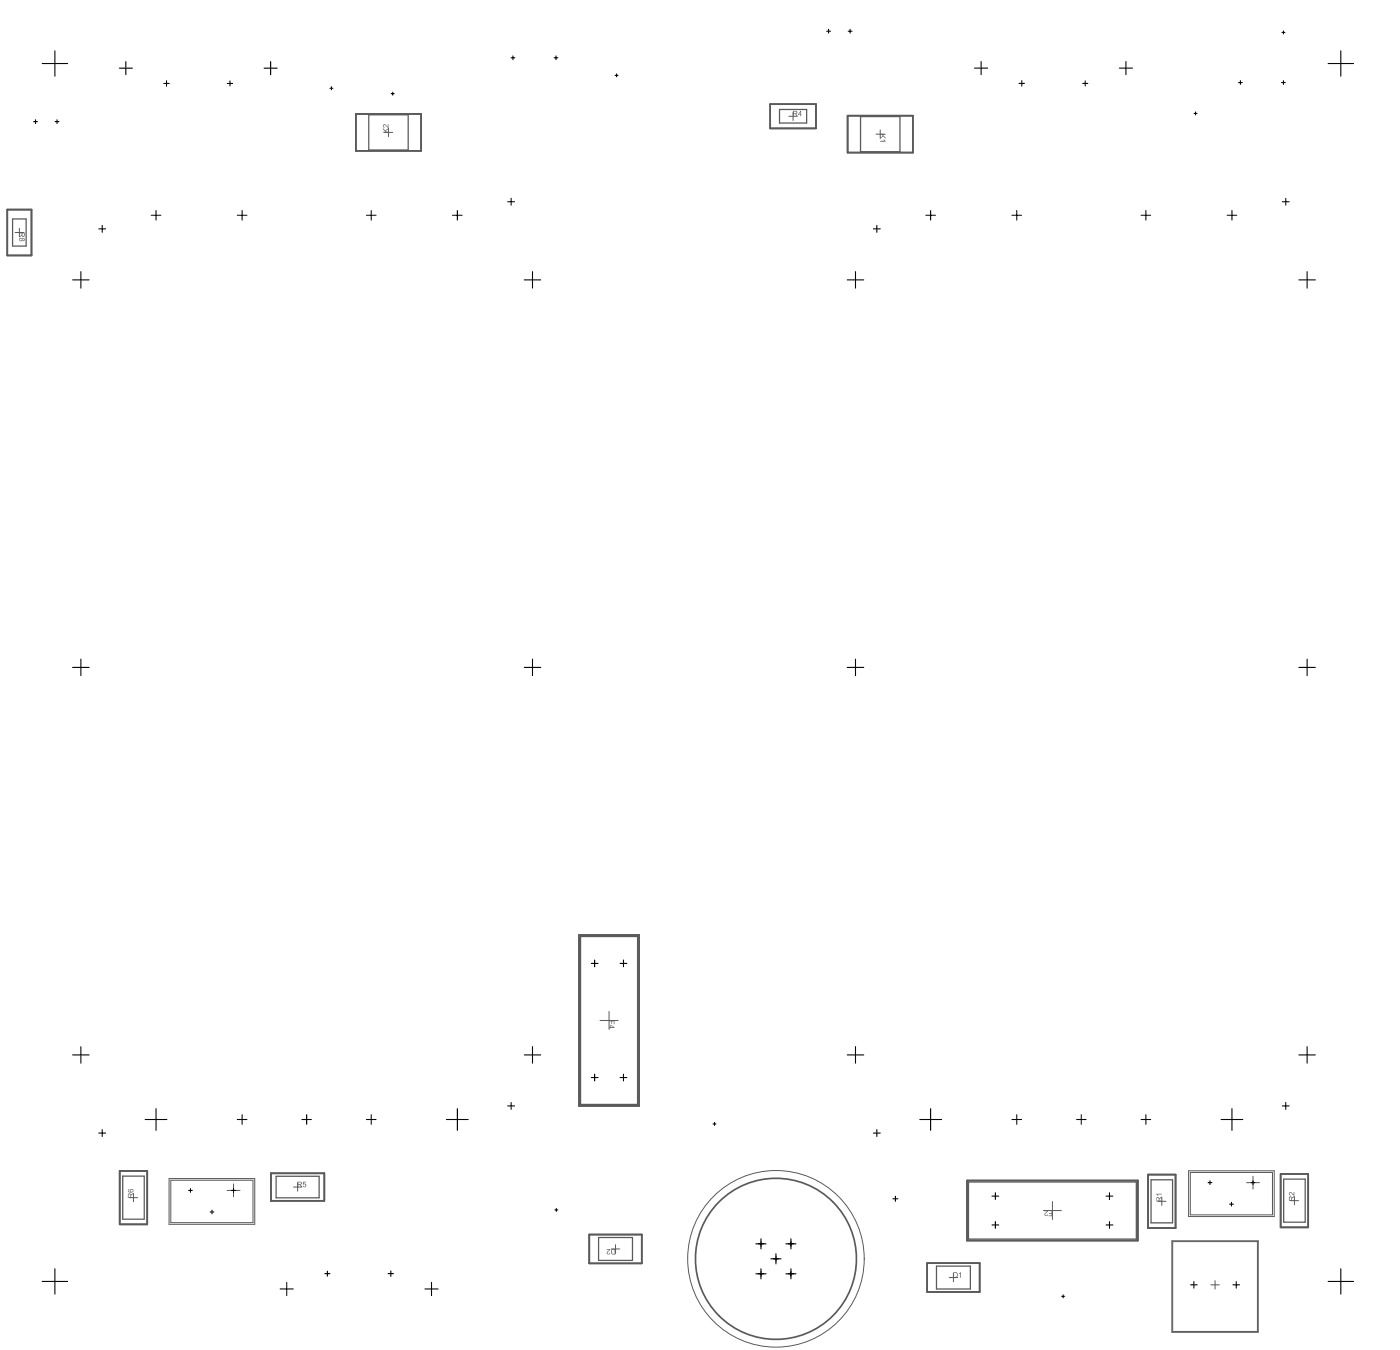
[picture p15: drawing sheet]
<svg xmlns="http://www.w3.org/2000/svg" width="550mm" height="530mm" viewBox="0 0 550 530" stroke-linecap="round" stroke-linejoin="round" font-family="sans-serif">
<g fill="none" stroke="#5a5a5a" stroke-width=".39">
<path d="M150.8 52h3.4M152.5 50.3v3.3M309.7 45.6h3.3M311.4 44v3.3M343.9 52.7h3.3M345.6 51v3.3M5.9 91.3h3.4M7.6 89.6v3.3M239.1 397v7.1M235.6 400.5h7M466.6 459.5h33.7v18h-33.7zM50.8 470.1h3.2"/>
<path d="M52.4 468.5v3.2M66.4 462.6h33.6v17.9h-33.6zM67.1 463.2h32.2v16.7h-32.2zM89.1 467.2h5.1M91.7 464.7v5.1M115.2 465.9h3.3M116.8 464.3v3.2M409.6 475.1h7.1M413.2 471.6v7.1M454.5 471.5h3.2M456.1 469.9v3.2M467.3 460.2h32.3v16.6h-32.3z"/>
<path d="M489.4 464.2h5.1M491.9 461.7v5M506.6 471.3h3.2M508.2 469.6v3.3M240 490.2h3.3M241.6 488.6v3.3M374.3 499.8v3.3M460.1 487h33.9v35.9h-33.9zM460.4 487.3h33.3v35.3h-33.3zM372.6 501.4h3.4M475.4 504.3h3.3M477 502.6v3.4"/>
<circle cx="304.6" cy="494.1" r="34.7"/>
</g>
<g fill="none" stroke="#5a5a5a" stroke-width=".67">
<path d="M139.7 44.7h25.6v14.5h-25.6zM302.4 40.9h18v9.5h-18zM332.8 45.4h25.6v14.5h-25.6zM2.9 82.3h9.5v18h-9.5zM227.3 367h23.6v67.1h-23.6zM47 459.6h10.8v21h-10.8zM106.4 460.5h20.9v10.8h-20.9zM379.6 463.4h67.1v23.5h-67.1zM450.7 461h10.8v21h-10.8zM502.8 460.8h10.8v20.9h-10.8zM231.3 484.6h20.7v11.3h-20.7zM364 495.8h20.6v11.3h-20.6z"/>
<circle cx="304.6" cy="494.1" r="31.6"/>
</g>
<path d="M144.8 45.1h15.4v13.8h-15.4zM306 43h10.7v5.3h-10.7zM337.8 45.8h15.5v13.8h-15.5zM4.9 85.9h5.4v10.7h-5.4zM227.9 367.6h22.4v65.9h-22.4zM48.2 461.6h8.4v16.9h-8.4zM108.4 461.7h16.9v8.4h-16.9zM380.2 463.9h65.9v22.4h-65.9zM451.9 463.1h8.4v16.9h-8.4zM504 462.8h8.4v16.9h-8.4zM235 485.7h13.3v9h-13.3zM367.7 496.9h13.3v9h-13.3z" fill="none" stroke="#5a5a5a" stroke-width=".5"/>
<g fill="#5a5a5a">
<path d="M345.6 52.7h2.1v.3h-1.1l1.1 1v.4l-.9-.9-1.2 .9v-.3l1-.8-.3-.3h-.7z"/>
<path d="M345.6 55.3h1.6l-.4-.5h.4l.5 .8h-2.1z"/>
<path d="M412.8 475.1h.4v2.2h-1.6v-.2h1.2v-.7h-1v-.2h1z"/>
<path d="M410 475.1h1.5l-.7 .9a.57 .57 0 0 0-.4 .5 .57 .57 0 0 0 .4 .6l.3-.4 .3 .1a.7 .7 0 0 1-1.2 .3 .7 .7 0 0 1 .4-1.2l.5-.5h-1.1z"/>
<path d="M453.9 468.6h2.2v.2h-1.7l.3 .4-.2 .1z"/>
<path d="M506.2 468a1.48 1.48 0 0 1 1.7 .9v-1h.2v1.4l-.8-.6a.56 .56 0 0 0-.5-.5 .56 .56 0 0 0-.6 .4l.4 .4-.1 .2a.69 .69 0 0 1-.3-1.2z"/>
<path d="M119.1 463.8h1v.3h-.8l-.1 .6a.7 .7 0 0 1 1 .3 .7 .7 0 0 1-.4 1 .7 .7 0 0 1-.9-.6l.2-.1a.46 .46 0 0 0 .7 .3 .46 .46 0 0 0 .1-.7 .46 .46 0 0 0-.7 0h-.3z"/>
<path d="M238.2 490.3h1.4l-.6 .8a.56 .56 0 0 0-.5 .5 .56 .56 0 0 0 .4 .6l.6-.4a.68 .68 0 0 1-1.1 .4 .68 .68 0 0 1 .3-1.2l.6-.5h-1.1z"/>
<path d="M376.5 499.8l.8-.5v2.2h-.3v-1.7l-.5 .4z"/>
<path d="M150.3 50.3l.9 .9 1.3-.9v.3l-1.1 .8 .3 .3h.8v.3h-2.2v-.3h1.1l-1.1-1z"/>
<path d="M150.6 48.8h.7l1 1v-1h.2v1.4l-1.1-.8a.43 .43 0 0 0-.5-.4 .43 .43 0 0 0-.3 .5 .43 .43 0 0 0 .4 .4l-.3 .1a.69 .69 0 0 1-.1-1.2z"/>
<path d="M239.1 400.5h2.1v1.6h-.2v-1.2h-.7v1h-.3v-1h-.9z"/>
<path d="M454.2 470.2l-.1 1.1h.8l-.1-1.1zM454.1 470l.5-.2 .6 .6 .9-.7v.4l-.9 .6v.6h.9v.2h-2.1z"/>
<path d="M506.3 470.1v.9h.7l-.1-1zM506.3 469.7a.55 .55 0 0 1 .6-.1 .55 .55 0 0 1 .2 .6l1-.8v.3l-.9 .7v.6h.9v.3h-2.1v-1.4z"/>
<path d="M8.8 91.6v.6a.36 .36 0 0 0 .3 .5 .36 .36 0 0 0 .4-.4v-.7zM7.6 91.3h2.1v1.1a.59 .59 0 0 1-.5 .6 .59 .59 0 0 1-.7-.6l-.9 .8v-.4l.9-.7v-.5h-.9z"/>
<path d="M8.8 94.1a.35 .35 0 0 0 .7 0 .35 .35 0 0 0-.7 0zM7.7 94a.46 .46 0 0 0 .9 0 .46 .46 0 0 0-.9 0zM7.9 93.4h.5l.3 .3a.55 .55 0 0 1 .8-.1 .55 .55 0 0 1 0 .8 .55 .55 0 0 1-.8-.1 .67 .67 0 0 1-1.1 .1 .67 .67 0 0 1 .3-1z"/>
<path d="M117.1 464.1v.7h.6a.36 .36 0 0 0 .5-.3 .36 .36 0 0 0-.4-.4zM116.8 463.8h1a.6 .6 0 0 1 .7 .6 .6 .6 0 0 1-.6 .6l.8 .9h-.4l-.7-.9h-.5v.9h-.3z"/>
<path d="M240.5 490.5l-.4 .5 .1 .9 1.1 .2v-1.6zM240 490.5l1.6-.2v2.1l-1.5-.2-.2-.4z"/>
<path d="M374.6 499.6v1.7l1-.2 .1-1.2zM374.3 499.3l1.3 .1 .4 1.1a.87 .87 0 0 1-.9 1h-.8z"/>
<path d="M50.5 468.8l-.1 1h.8l-.1-1zM50.4 468.6a.66 .66 0 0 1 1.1 .4l.9-.8v.4l-.9 .6v.6h.9v.3h-2.2z"/>
<path d="M50.4 466.9l.4-.2v.3a.49 .49 0 0 0-.2 .6 .49 .49 0 0 0 .7 .2 .65 .65 0 0 1 .1-1 .65 .65 0 0 1 .9 .3 .65 .65 0 0 1-.3 .9h-.9a.77 .77 0 0 1-.7-.3 .77 .77 0 0 1 0-.8zM51.2 467.4a.5 .5 0 0 0 1 0 .5 .5 0 0 0-1 0z"/>
<path d="M239.8 402.5v.6h1zM239.6 402.2l1.6 1v.2h-1.4v.3l-.7-.3v-.3h.5z"/>
<path d="M311.6 43.8v.7h.6a.36 .36 0 0 0 .5-.3 .36 .36 0 0 0-.4-.4zM311.4 43.5h1a.59 .59 0 0 1 .6 .6 .59 .59 0 0 1-.5 .6l.7 .9h-.4l-.7-.9h-.5v.9h-.2z"/>
<path d="M314.2 43.9l-.6 1.1h.6zM314.2 43.5h.3v1.5h.2l-.2 .6h-.3v-.5h-.9z"/>
</g>
<g fill="none" stroke="#000" stroke-width=".42">
<path d="M21.5 19.9v10M324.5 12.3h1.5M325.3 11.5v1.5M333 12.3h1.5M333.7 11.5v1.5M503.3 12.7h1.1M503.9 12.2v1.1M526.4 19.9v10M16.6 24.9h9.9M46.8 26.8h5.2M49.4 24.2v5.1M64.3 32.8h2.2"/>
<path d="M65.4 31.7v2.1M89.3 32.8h2M90.3 31.8v2M103.7 26.8h5.1M106.3 24.2v5.1M129.5 34.7h1.2M130.1 34.1v1.1M153.6 36.8h1.2M154.2 36.2v1.1M200.6 22.7h1.5M201.4 21.9v1.5M217.5 22.7h1.5"/>
<path d="M218.3 21.9v1.5M241.5 29.6h1.2M242.1 29v1.2M382.6 26.7h5.2M385.2 24.2v5.1M400.1 32.7h2.1M401.1 31.7v2.1M425.1 32.7h2M426.1 31.7v2M439.5 26.7h5.1M442 24.2v5.1M486.2 32.4h1.5"/>
<path d="M487 31.7v1.5M503.1 32.4h1.5M503.9 31.7v1.5M521.4 24.9h10M13.2 47.7h1.5M13.9 47v1.5M21.6 47.7h1.5M22.4 47v1.5M468.8 44.5h1.1M469.4 43.9v1.2M199.3 79.2h2.7M200.7 77.8v2.7"/>
<path d="M503.4 79.2h2.7M504.8 77.8v2.7M38.8 89.8h2.7M40.1 88.5v2.7M59.4 84.5h3.7M61.3 82.6v3.8M93.2 84.5h3.7M95.1 82.6v3.8M143.9 84.5h3.7M145.8 82.6v3.8M177.7 84.5h3.7M179.5 82.6v3.8"/>
<path d="M342.9 89.8h2.7M344.2 88.5v2.7M363.5 84.5h3.7M365.4 82.6v3.8M397.3 84.5h3.7M399.2 82.6v3.8M448 84.5h3.7M449.9 82.6v3.8M481.8 84.5h3.7M483.7 82.6v3.8M28.5 109.9h6.5M31.8 106.6v6.5"/>
<path d="M205.8 109.9h6.5M209.1 106.6v6.5M332.6 109.9h6.5M335.9 106.6v6.5M509.9 109.9h6.5M513.2 106.6v6.5M31.8 258.7v6.5M209.1 258.7v6.5M335.9 258.7v6.5M513.2 258.7v6.5M28.5 262h6.5M205.8 262h6.5"/>
<path d="M332.6 262h6.5M509.9 262h6.5M232.1 378.1h2.7M233.5 376.8v2.7M243.4 378.1h2.7M244.8 376.8v2.7M28.5 414.1h6.5M31.8 410.8v6.5M205.8 414.1h6.5M209.1 410.8v6.5M332.6 414.1h6.5M335.9 410.8v6.5"/>
<path d="M509.9 414.1h6.5M513.2 410.8v6.5M57 439.4h8.5M61.3 435.1v8.6M93.2 439.4h3.7M95.1 437.5v3.8M118.5 439.4h3.8M120.4 437.5v3.8M143.9 439.4h3.7M145.8 437.5v3.8M175.3 439.4h8.5M179.5 435.1v8.6"/>
<path d="M199.3 434.1h2.7M200.7 432.7v2.7M232.1 422.9h2.7M233.5 421.6v2.7M243.4 422.9h2.7M244.8 421.6v2.7M361.1 439.4h8.5M365.4 435.1v8.6M397.3 439.4h3.7M399.2 437.5v3.8M422.6 439.4h3.8M424.5 437.5v3.8"/>
<path d="M448 439.4h3.7M449.9 437.5v3.8M479.4 439.4h8.5M483.7 435.1v8.6M503.4 434.1h2.7M504.8 432.7v2.7M38.8 444.7h2.7M40.1 443.4v2.7M279.9 441.1h1.2M280.5 440.6v1.1M342.9 444.7h2.7M344.2 443.4v2.7"/>
<path d="M74 467.2h1.5M74.8 466.5v1.5M82.5 475.7h1.5M83.2 475v1.4M90.9 467.2h1.5M91.7 466.5v1.5M217.8 474.9h1.2M218.4 474.3v1.2M350.5 470.5h2M351.5 469.5v2M389.4 469.5h2.7M390.8 468.2v2.6"/>
<path d="M390.8 479.5v2.6M434.2 469.5h2.7M435.6 468.2v2.6M435.6 479.5v2.6M474.3 464.2h1.5M475 463.5v1.4M482.7 472.6h1.5M483.5 471.9v1.5M491.2 464.2h1.5M491.9 463.5v1.4M21.5 498v10M127.5 499.9h2"/>
<path d="M128.5 498.9v2M152.4 499.9h2.1M153.4 498.8v2.2M296.8 500h3.9M296.8 488.2h3.9M298.8 486.2v4M298.8 498v4M302.6 494.1h4M304.6 492.1v4M308.5 500h4M308.5 488.2h4M310.5 486.2v4"/>
<path d="M310.5 498v4M389.4 480.8h2.7M434.2 480.8h2.7M526.4 498v10M16.6 503h9.9M110 505.9h5.1M112.6 503.3v5.2M166.8 505.9h5.2M169.4 503.3v5.2M416.8 508.8h1.2M417.4 508.2v1.2M467.4 504.3h2.6"/>
<path d="M468.7 503v2.6M484 504.3h2.6M485.3 503v2.6M521.4 503h10"/>
</g>
</svg>
